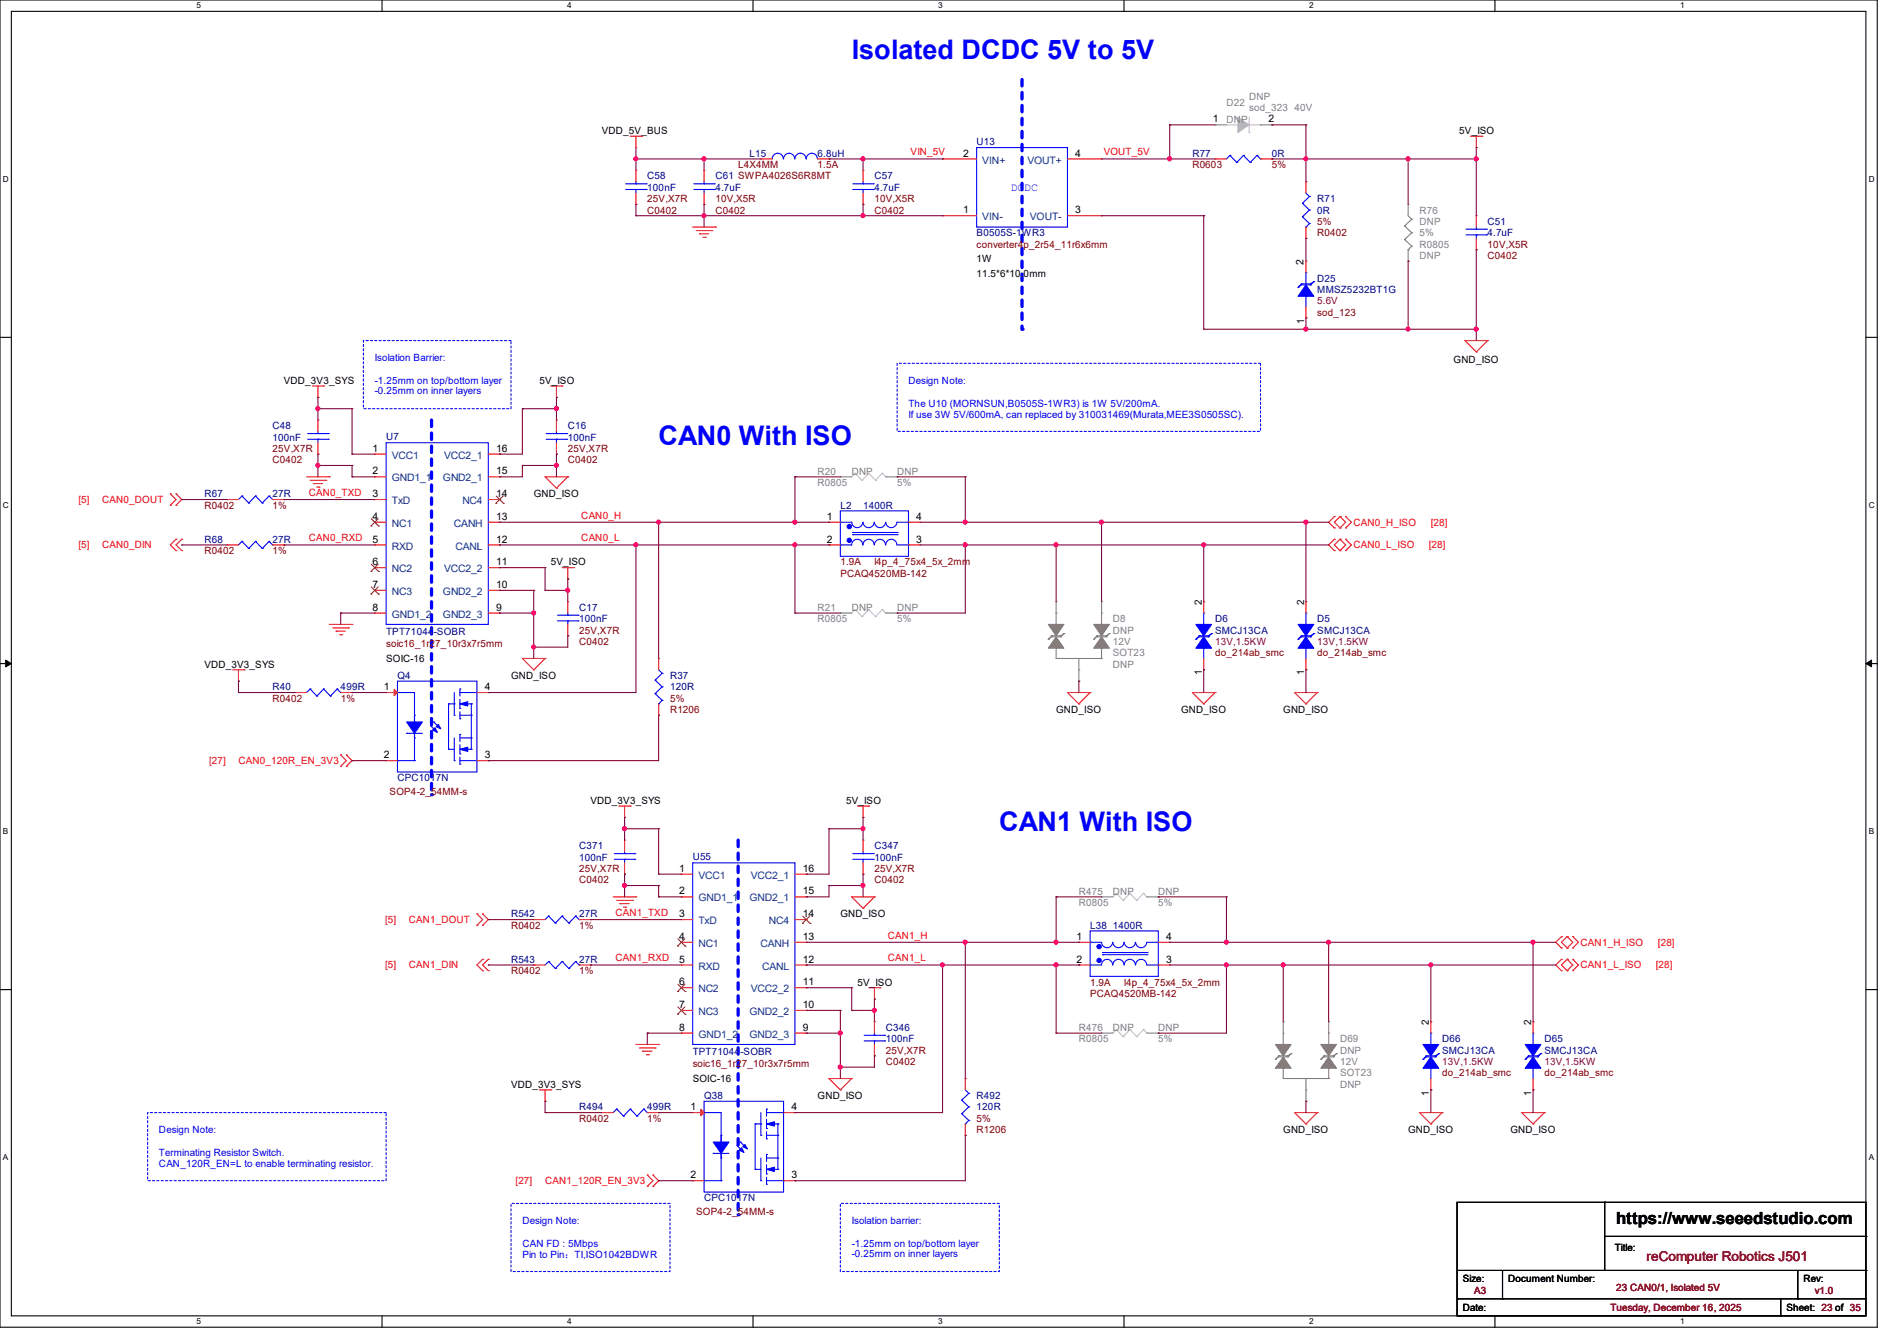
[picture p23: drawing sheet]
<svg xmlns="http://www.w3.org/2000/svg" width="297mm" height="210mm" viewBox="0 0 297 210" stroke-linecap="round" stroke-linejoin="round" font-family="sans-serif">
<defs><g id="words">
<g font-size="4.2" fill="#00f">
<text x="133.3" y="9.3">Isolated DCDC 5V to 5V</text>
<text x="103.1" y="69.7">CAN0 With ISO</text>
<text x="156.5" y="130.2">CAN1 With ISO</text>
</g>
<text font-size="2.6" x="253" y="191.8">https://www.seeedstudio.com</text>
<text font-size="2.1" fill="#800000" x="257.8" y="197.5">reComputer Robotics J501</text>
<text font-size="1.8" fill="#00f" x="158.2" y="29.8">DCDC</text>
<g font-size="1.6" fill="#808080">
<text x="192" y="16.6">D22</text>
<text x="195.6" y="15.7">DNP</text>
<text x="195.6" y="17.4">sod_323 40V</text>
<text x="192" y="19.2">DNP</text>
<text x="222.2" y="33.4">R76</text>
<text x="222.2" y="35.2">DNP</text>
<text x="222.2" y="37">5%</text>
<text x="222.2" y="38.8">R0805</text>
<text x="222.2" y="40.6">DNP</text>
<text x="128" y="74.3">R20</text>
<text x="128" y="76.1">R0805</text>
<text x="133.3" y="74.3">DNP</text>
<text x="140.5" y="74.3">DNP</text>
<text x="140.5" y="76.1">5%</text>
<text x="128" y="95.7">R21</text>
<text x="133.3" y="95.7">DNP</text>
<text x="140.5" y="95.7">DNP</text>
<text x="128" y="97.4">R0805</text>
<text x="140.5" y="97.4">5%</text>
<text x="174.2" y="97.4">D8</text>
<text x="174.2" y="99.2">DNP</text>
<text x="174.2" y="101">12V</text>
<text x="174.2" y="102.8">SOT23</text>
<text x="174.2" y="104.6">DNP</text>
<text x="168.9" y="140.1">R475</text>
<text x="168.9" y="141.9">R0805</text>
<text x="174.2" y="140.1">DNP</text>
<text x="181.4" y="140.1">DNP</text>
<text x="181.4" y="141.9">5%</text>
<text x="168.9" y="161.5">R476</text>
<text x="174.2" y="161.5">DNP</text>
<text x="181.4" y="161.5">DNP</text>
<text x="168.9" y="163.2">R0805</text>
<text x="181.4" y="163.2">5%</text>
<text x="209.8" y="163.2">D69</text>
<text x="209.8" y="165">DNP</text>
<text x="209.8" y="166.8">12V</text>
<text x="209.8" y="168.6">SOT23</text>
<text x="209.8" y="170.3">DNP</text>
</g>
<g font-size="1.6">
<text x="94.2" y="21">VDD_5V_BUS</text>
<text x="189.9" y="19.2">1</text>
<text x="198.6" y="19.2">2</text>
<text x="228.5" y="21">5V_ISO</text>
<text x="150.8" y="24.5">2</text>
<text x="168.4" y="24.5">4</text>
<text x="150.8" y="33.4">1</text>
<text x="168.4" y="33.4">3</text>
<text x="152.9" y="41.1">1W</text>
<text x="204.1" y="41.4" transform="rotate(-90 204.1 41.4)">2</text>
<text x="152.9" y="43.4">11.5*6*10.0mm</text>
<text x="204.2" y="50.7" transform="rotate(-90 204.2 50.7)">1</text>
<text x="227.6" y="56.9">GND_ISO</text>
<text x="44.4" y="60.1">VDD_3V3_SYS</text>
<text x="84.5" y="60.1">5V_ISO</text>
<text x="58.3" y="70.7">1</text>
<text x="77.7" y="70.7">16</text>
<text x="58.3" y="74.3">2</text>
<text x="58.3" y="77.9">3</text>
<text x="77.7" y="77.9">14</text>
<text x="77.7" y="74.3">15</text>
<text x="83.6" y="77.9">GND_ISO</text>
<text x="58.3" y="81.4">4</text>
<text x="77.7" y="81.4">13</text>
<text x="129.5" y="81.4">1</text>
<text x="143.5" y="81.4">4</text>
<text x="58.3" y="85">5</text>
<text x="58.3" y="88.5">6</text>
<text x="77.7" y="88.5">11</text>
<text x="77.7" y="85">12</text>
<text x="86.2" y="88.6">5V_ISO</text>
<text x="129.5" y="85">2</text>
<text x="143.5" y="85">3</text>
<text x="58.3" y="92.1">7</text>
<text x="58.3" y="95.6">8</text>
<text x="77.7" y="95.6">9</text>
<text x="77.7" y="92.1">10</text>
<text x="188.2" y="94.8" transform="rotate(-90 188.2 94.8)">2</text>
<text x="204.2" y="94.8" transform="rotate(-90 204.2 94.8)">2</text>
<text x="32" y="104.6">VDD_3V3_SYS</text>
<text x="60.5" y="103.7">SOIC-16</text>
<text x="80" y="106.3">GND_ISO</text>
<text x="188.2" y="105.8" transform="rotate(-90 188.2 105.8)">1</text>
<text x="204.2" y="105.8" transform="rotate(-90 204.2 105.8)">1</text>
<text x="60.1" y="108.1">1</text>
<text x="75.9" y="108.1">4</text>
<text x="165.4" y="111.7">GND_ISO</text>
<text x="184.9" y="111.7">GND_ISO</text>
<text x="200.9" y="111.7">GND_ISO</text>
<text x="60.1" y="118.7">2</text>
<text x="75.9" y="118.7">3</text>
<text x="92.5" y="125.9">VDD_3V3_SYS</text>
<text x="132.5" y="125.9">5V_ISO</text>
<text x="106.3" y="136.5">1</text>
<text x="125.7" y="136.5">16</text>
<text x="106.3" y="140.1">2</text>
<text x="106.3" y="143.6">3</text>
<text x="125.7" y="143.6">14</text>
<text x="125.7" y="140.1">15</text>
<text x="131.6" y="143.7">GND_ISO</text>
<text x="106.3" y="147.2">4</text>
<text x="125.7" y="147.2">13</text>
<text x="168.6" y="147.2">1</text>
<text x="182.6" y="147.2">4</text>
<text x="106.3" y="150.8">5</text>
<text x="106.3" y="154.3">6</text>
<text x="125.7" y="154.3">11</text>
<text x="125.7" y="150.8">12</text>
<text x="134.2" y="154.3">5V_ISO</text>
<text x="168.6" y="150.8">2</text>
<text x="182.6" y="150.8">3</text>
<text x="106.3" y="157.9">7</text>
<text x="106.3" y="161.4">8</text>
<text x="125.7" y="161.4">9</text>
<text x="125.7" y="157.9">10</text>
<text x="223.7" y="160.6" transform="rotate(-90 223.7 160.6)">2</text>
<text x="239.7" y="160.6" transform="rotate(-90 239.7 160.6)">2</text>
<text x="80" y="170.3">VDD_3V3_SYS</text>
<text x="108.1" y="173.9">1</text>
<text x="108.5" y="169.5">SOIC-16</text>
<text x="123.9" y="173.9">4</text>
<text x="128" y="172.1">GND_ISO</text>
<text x="223.7" y="171.6" transform="rotate(-90 223.7 171.6)">1</text>
<text x="239.7" y="171.6" transform="rotate(-90 239.7 171.6)">1</text>
<text x="200.9" y="177.5">GND_ISO</text>
<text x="220.5" y="177.5">GND_ISO</text>
<text x="236.5" y="177.5">GND_ISO</text>
<text x="108.1" y="184.5">2</text>
<text x="123.9" y="184.5">3</text>
<text x="252.8" y="196">Title:</text>
<text x="229" y="200.7">Size:</text>
<text x="236.1" y="200.7">Document Number:</text>
<text x="282.4" y="200.7">Rev:</text>
<text x="229" y="205.4">Date:</text>
<text x="279.7" y="205.4">Sheet: 23 of 35</text>
</g>
<g font-size="1.6" fill="#000080">
<text x="152.9" y="22.8">U13</text>
<text x="101.3" y="28.1">C58</text>
<text x="101.3" y="29.9">100nF</text>
<text x="112" y="28.1">C61 SWPA4026S6R8MT</text>
<text x="112" y="29.9">4.7uF</text>
<text x="117.3" y="24.6">L15</text>
<text x="128" y="24.6">6.8uH</text>
<text x="136.9" y="28.1">C57</text>
<text x="136.9" y="29.9">4.7uF</text>
<text x="186.7" y="24.6">R77</text>
<text x="199.1" y="24.6">0R</text>
<text x="206.2" y="31.7">R71</text>
<text x="206.2" y="33.4">0R</text>
<text x="232.9" y="35.2">C51</text>
<text x="152.9" y="37">B0505S-1WR3</text>
<text x="232.9" y="37">4.7uF</text>
<text x="206.2" y="44.1">D25</text>
<text x="206.2" y="45.9">MMSZ5232BT1G</text>
<text x="42.7" y="67.2">C48</text>
<text x="42.7" y="69">100nF</text>
<text x="60.5" y="68.8">U7</text>
<text x="88.9" y="67.2">C16</text>
<text x="88.9" y="69">100nF</text>
<text x="32" y="77.9">R67</text>
<text x="42.7" y="77.9">27R</text>
<text x="131.6" y="79.7">L2</text>
<text x="135.1" y="79.7">1400R</text>
<text x="32" y="85">R68</text>
<text x="42.7" y="85">27R</text>
<text x="90.7" y="95.7">C17</text>
<text x="60.5" y="99.4">TPT71044-SOBR</text>
<text x="90.7" y="97.4">100nF</text>
<text x="190.2" y="97.4">D6</text>
<text x="190.2" y="99.2">SMCJ13CA</text>
<text x="206.2" y="97.4">D5</text>
<text x="206.2" y="99.2">SMCJ13CA</text>
<text x="62.2" y="106.3">Q4</text>
<text x="104.9" y="106.3">R37</text>
<text x="42.7" y="108.1">R40</text>
<text x="53.3" y="108.1">499R</text>
<text x="104.9" y="108.1">120R</text>
<text x="62.2" y="122.3">CPC1017N</text>
<text x="90.7" y="133">C371</text>
<text x="90.7" y="134.8">100nF</text>
<text x="108.5" y="134.6">U55</text>
<text x="136.9" y="133">C347</text>
<text x="136.9" y="134.8">100nF</text>
<text x="80" y="143.7">R542</text>
<text x="90.7" y="143.7">27R</text>
<text x="170.7" y="145.5">L38 1400R</text>
<text x="80" y="150.8">R543</text>
<text x="90.7" y="150.8">27R</text>
<text x="138.7" y="161.5">C346</text>
<text x="108.5" y="165.2">TPT71044-SOBR</text>
<text x="138.7" y="163.2">100nF</text>
<text x="225.8" y="163.2">D66</text>
<text x="225.8" y="165">SMCJ13CA</text>
<text x="241.8" y="163.2">D65</text>
<text x="241.8" y="165">SMCJ13CA</text>
<text x="90.7" y="173.9">R494</text>
<text x="101.3" y="173.9">499R</text>
<text x="110.2" y="172.1">Q38</text>
<text x="152.9" y="172.1">R492</text>
<text x="152.9" y="173.9">120R</text>
<text x="110.2" y="188.1">CPC1017N</text>
</g>
<g font-size="1.6" fill="#800000">
<text x="115.6" y="26.3">L4X4MM</text>
<text x="128" y="26.3">1.5A</text>
<text x="186.7" y="26.3">R0603</text>
<text x="199.1" y="26.3">5%</text>
<text x="101.3" y="33.4">C0402</text>
<text x="101.3" y="31.7">25V,X7R</text>
<text x="112" y="33.4">C0402</text>
<text x="112" y="31.7">10V,X5R</text>
<text x="136.9" y="33.4">C0402</text>
<text x="136.9" y="31.7">10V,X5R</text>
<text x="206.2" y="35.2">5%</text>
<text x="152.9" y="38.8">converter4p_2r54_11r6x6mm</text>
<text x="206.2" y="37">R0402</text>
<text x="232.9" y="40.6">C0402</text>
<text x="232.9" y="38.8">10V,X5R</text>
<text x="206.2" y="49.4">sod_123</text>
<text x="42.7" y="70.8">25V,X7R</text>
<text x="88.9" y="70.8">25V,X7R</text>
<text x="42.7" y="72.6">C0402</text>
<text x="88.9" y="72.6">C0402</text>
<text x="32" y="79.7">R0402</text>
<text x="42.7" y="79.7">1%</text>
<text x="32" y="86.8">R0402</text>
<text x="42.7" y="86.8">1%</text>
<text x="131.6" y="88.6">1.9A</text>
<text x="136.9" y="88.6">l4p_4_75x4_5x_2mm</text>
<text x="131.6" y="90.3">PCAQ4520MB-142</text>
<text x="60.5" y="101.3">soic16_1r27_10r3x7r5mm</text>
<text x="90.7" y="101">C0402</text>
<text x="90.7" y="99.2">25V,X7R</text>
<text x="190.2" y="102.8">do_214ab_smc</text>
<text x="206.2" y="102.8">do_214ab_smc</text>
<text x="42.7" y="109.9">R0402</text>
<text x="53.3" y="109.9">1%</text>
<text x="104.9" y="109.9">5%</text>
<text x="104.9" y="111.7">R1206</text>
<text x="61" y="124.5">SOP4-2_54MM-s</text>
<text x="90.7" y="136.6">25V,X7R</text>
<text x="136.9" y="136.6">25V,X7R</text>
<text x="90.7" y="138.3">C0402</text>
<text x="136.9" y="138.3">C0402</text>
<text x="80" y="145.5">R0402</text>
<text x="90.7" y="145.5">1%</text>
<text x="80" y="152.6">R0402</text>
<text x="90.7" y="152.6">1%</text>
<text x="170.7" y="154.3">1.9A</text>
<text x="176" y="154.3">l4p_4_75x4_5x_2mm</text>
<text x="170.7" y="156.1">PCAQ4520MB-142</text>
<text x="108.5" y="167.1">soic16_1r27_10r3x7r5mm</text>
<text x="138.7" y="166.8">C0402</text>
<text x="138.7" y="165">25V,X7R</text>
<text x="225.8" y="168.6">do_214ab_smc</text>
<text x="241.8" y="168.6">do_214ab_smc</text>
<text x="90.7" y="175.7">R0402</text>
<text x="101.3" y="175.7">1%</text>
<text x="152.9" y="175.7">5%</text>
<text x="152.9" y="177.5">R1206</text>
<text x="109" y="190.2">SOP4-2_54MM-s</text>
<text x="230.8" y="202.7">A3</text>
<text x="253" y="202.2">23 CAN0/1, Isolated 5V</text>
<text x="284.1" y="202.7">v1.0</text>
<text x="252.1" y="205.4">Tuesday, December 16, 2025</text>
</g>
<g font-size="1.6" fill="#f00">
<text x="142.6" y="24.3">VIN_5V</text>
<text x="172.8" y="24.3">VOUT_5V</text>
<text x="48.3" y="77.7">CAN0_TXD</text>
<text x="12.3" y="78.8">[5]</text>
<text x="16" y="78.8">CAN0_DOUT</text>
<text x="91" y="81.2">CAN0_H</text>
<text x="211.9" y="82.3">CAN0_H_ISO</text>
<text x="224" y="82.3">[28]</text>
<text x="12.3" y="85.9">[5]</text>
<text x="16" y="85.9">CAN0_DIN</text>
<text x="48.3" y="84.8">CAN0_RXD</text>
<text x="91" y="84.8">CAN0_L</text>
<text x="211.9" y="85.9">CAN0_L_ISO</text>
<text x="223.7" y="85.9">[28]</text>
<text x="32.7" y="119.7">[27]</text>
<text x="37.3" y="119.7">CAN0_120R_EN_3V3</text>
<text x="96.3" y="143.5">CAN1_TXD</text>
<text x="60.3" y="144.6">[5]</text>
<text x="64" y="144.6">CAN1_DOUT</text>
<text x="139" y="147">CAN1_H</text>
<text x="247.5" y="148.1">CAN1_H_ISO</text>
<text x="259.6" y="148.1">[28]</text>
<text x="60.3" y="151.7">[5]</text>
<text x="64" y="151.7">CAN1_DIN</text>
<text x="96.3" y="150.6">CAN1_RXD</text>
<text x="139" y="150.6">CAN1_L</text>
<text x="247.5" y="151.7">CAN1_L_ISO</text>
<text x="259.2" y="151.7">[28]</text>
<text x="80.7" y="185.5">[27]</text>
<text x="85.3" y="185.5">CAN1_120R_EN_3V3</text>
</g>
<g font-size="1.6" fill="#004080">
<text x="153.8" y="25.6">VIN+</text>
<text x="160.9" y="25.6">VOUT+</text>
<text x="153.8" y="34.5">VIN-</text>
<text x="161.2" y="34.5">VOUT-</text>
<text x="61.3" y="71.8">VCC1</text>
<text x="69.6" y="71.8">VCC2_1</text>
<text x="61.3" y="75.4">GND1_1</text>
<text x="69.3" y="75.4">GND2_1</text>
<text x="61.3" y="79">TxD</text>
<text x="61.3" y="82.5">NC1</text>
<text x="71.1" y="82.5">CANH</text>
<text x="72.4" y="79">NC4</text>
<text x="61.3" y="86.1">RXD</text>
<text x="61.3" y="89.6">NC2</text>
<text x="69.6" y="89.6">VCC2_2</text>
<text x="71.3" y="86.1">CANL</text>
<text x="61.3" y="93.2">NC3</text>
<text x="69.3" y="93.2">GND2_2</text>
<text x="61.3" y="96.7">GND1_2</text>
<text x="69.3" y="96.7">GND2_3</text>
<text x="109.3" y="137.6">VCC1</text>
<text x="117.6" y="137.6">VCC2_1</text>
<text x="109.3" y="141.2">GND1_1</text>
<text x="117.3" y="141.2">GND2_1</text>
<text x="109.3" y="144.7">TxD</text>
<text x="109.3" y="148.3">NC1</text>
<text x="119.1" y="148.3">CANH</text>
<text x="120.4" y="144.7">NC4</text>
<text x="109.3" y="151.9">RXD</text>
<text x="109.3" y="155.4">NC2</text>
<text x="117.6" y="155.4">VCC2_2</text>
<text x="119.3" y="151.9">CANL</text>
<text x="109.3" y="159">NC3</text>
<text x="117.3" y="159">GND2_2</text>
<text x="109.3" y="162.5">GND1_2</text>
<text x="117.3" y="162.5">GND2_3</text>
</g>
<g font-size="1.6" fill="#800040">
<text x="206.2" y="47.7">5.6V</text>
<text x="190.2" y="101">13V,1.5KW</text>
<text x="206.2" y="101">13V,1.5KW</text>
<text x="225.8" y="166.8">13V,1.5KW</text>
<text x="241.8" y="166.8">13V,1.5KW</text>
</g>
<g font-size="1.6" fill="#00f">
<text x="58.7" y="56.6">Isolation Barrier:</text>
<text x="58.7" y="60.1">-1.25mm on top/bottom layer</text>
<text x="58.7" y="61.7">-0.25mm on inner layers</text>
<text x="142.2" y="60.1">Design Note:</text>
<text x="142.2" y="63.7">The U10 (MORNSUN,B0505S-1WR3) is 1W 5V/200mA.</text>
<text x="142.2" y="65.4">If use 3W 5V/600mA, can replaced by 310031469(Murata,MEE3S0505SC).</text>
<text x="24.9" y="177.5">Design Note:</text>
<text x="24.9" y="181">Terminating Resistor Switch.</text>
<text x="24.9" y="182.8">CAN_120R_EN=L to enable terminating resistor.</text>
<text x="81.8" y="191.7">Design Note:</text>
<text x="133.3" y="191.7">Isolation barrier:</text>
<text x="81.8" y="195.2">CAN FD : 5Mbps</text>
<text x="81.8" y="197">Pin to Pin：TI,ISO1042BDWR</text>
<text x="133.3" y="195.2">-1.25mm on top/bottom layer</text>
<text x="133.3" y="196.8">-0.25mm on inner layers</text>
</g>
<g font-size="1.3">
<text x="30.8" y="1.3">5</text>
<text x="88.8" y="1.3">4</text>
<text x="146.9" y="1.3">3</text>
<text x="205" y="1.3">2</text>
<text x="263.1" y="1.3">1</text>
<text x=".5" y="28.4">D</text>
<text x="292.6" y="28.4">D</text>
<text x=".5" y="79.5">C</text>
<text x="292.6" y="79.5">C</text>
<text x=".5" y="130.6">B</text>
<text x="292.6" y="130.6">B</text>
<text x=".5" y="181.7">A</text>
<text x="292.6" y="181.7">A</text>
<text x="30.8" y="207.4">5</text>
<text x="88.8" y="207.4">4</text>
<text x="146.9" y="207.4">3</text>
<text x="205" y="207.4">2</text>
<text x="263.1" y="207.4">1</text>
</g>
</g></defs>
<path d="M0 0h293.9v207.9h-293.9zM1.8 1.8h290.3v204.3h-290.3z" fill="none" stroke="#000" stroke-width=".17"/>
<g fill="#fff">
<path d="M30.8 .2h.7v1.4h-.7z"/>
<path d="M30.8 206.2h.7v1.4h-.7z"/>
</g>
<path d="M59.8 0v1.8M59.8 206.1v1.8" fill="none" stroke="#000" stroke-width=".17"/>
<g fill="#fff">
<path d="M88.8 .2h.7v1.4h-.7z"/>
<path d="M88.8 206.2h.7v1.4h-.7z"/>
</g>
<path d="M117.9 0v1.8M117.9 206.1v1.8" fill="none" stroke="#000" stroke-width=".17"/>
<g fill="#fff">
<path d="M146.9 .2h.7v1.4h-.7z"/>
<path d="M146.9 206.2h.7v1.4h-.7z"/>
</g>
<path d="M176 0v1.8M176 206.1v1.8" fill="none" stroke="#000" stroke-width=".17"/>
<g fill="#fff">
<path d="M205 .2h.7v1.4h-.7z"/>
<path d="M205 206.2h.7v1.4h-.7z"/>
</g>
<path d="M234.1 0v1.8M234.1 206.1v1.8" fill="none" stroke="#000" stroke-width=".17"/>
<g fill="#fff">
<path d="M263.1 .2h.6v1.4h-.6z"/>
<path d="M263.1 206.2h.6v1.4h-.6z"/>
<path d="M.5 27.3h.9v1.4h-.9z"/>
<path d="M292.6 27.3h.9v1.4h-.9z"/>
<path d="M.5 78.4h.9v1.4h-.9z"/>
<path d="M292.6 78.4h.9v1.4h-.9z"/>
</g>
<path d="M0 52.8h1.8M292.1 52.8h1.8" fill="none" stroke="#000" stroke-width=".17"/>
<g fill="#fff">
<path d="M.5 129.5h.8v1.4h-.8z"/>
<path d="M292.6 129.5h.8v1.4h-.8z"/>
</g>
<path d="M0 103.9h1.8M292.1 103.9h1.8" fill="none" stroke="#000" stroke-width=".17"/>
<path d="M.9 103.4l.9 .5-.9 .5zM292.1 103.9l.9-.5v1z" fill="#000" stroke="#000" stroke-width=".16"/>
<g fill="#fff">
<path d="M.5 180.5h.8v1.4h-.8z"/>
<path d="M292.6 180.5h.8v1.4h-.8z"/>
</g>
<path d="M0 155h1.8M292.1 155h1.8" fill="none" stroke="#000" stroke-width=".17"/>
<path d="M131.6 188.5h24.9v10.6h-24.9z" fill="none" stroke="#00f" stroke-width=".17" stroke-dasharray=".3 .3"/>
<path d="M160 12.4v39.2" fill="none" stroke="#00f" stroke-width=".51" stroke-dasharray="1 1"/>
<circle cx="160" cy="51.6" r=".25" fill="#00f" stroke-dasharray="1 1"/>
<path d="M56.9 53.3h23.1v10.7h-23.1zM140.5 56.9h56.9v10.7h-56.9zM23.1 174.2h37.4v10.7h-37.4zM80 188.5h24.9v10.6h-24.9z" fill="none" stroke="#00f" stroke-width=".17" stroke-dasharray=".3 .3"/>
<path d="M67.6 65.8v58.7" fill="none" stroke="#00f" stroke-width=".51" stroke-dasharray="1 1"/>
<circle cx="67.6" cy="124.5" r=".25" fill="#00f" stroke-dasharray="1 1"/>
<path d="M115.6 131.6v58.6" fill="none" stroke="#00f" stroke-width=".51" stroke-dasharray="1 1"/>
<circle cx="115.6" cy="190.2" r=".25" fill="#00f" stroke-dasharray="1 1"/>
<g fill="none" stroke="#f00" stroke-width=".17">
<path d="M98.7 21.3h1.8M99.6 23.1h.1M99.6 26.7h.1M99.6 32h.1M99.6 21.3v1.8M99.6 26.7v1.7M99.6 30.2v1.8M100.5 21.3h.1M108.5 35.6h3.5M109 36.1h2.5M109.5 36.6h.1M109.5 36.6h1.5"/>
<path d="M110.1 37.2h.3M110.2 26.7h.1M110.2 32h.1M110.2 26.7v1.7M110.2 30.2v1.8M110.4 37.2h.1M111.5 36.1h.1M112 35.6h.1M119.1 24.9h.1M119.1 24.9h1.8M128 24.9h1.8M129.8 24.9h.1"/>
<path d="M135.1 26.7h.1M135.1 32h.1M135.1 26.7v1.7M135.1 30.2v1.8M147.6 33.8h.1M147.6 24.9h.1M147.6 24.9h5.3M147.6 33.8h5.3M167.1 24.9h5.4M167.1 33.8h5.4M172.5 24.9h.1M172.5 33.8h.1"/>
<path d="M190.2 24.9h.1M190.2 24.9h1.8M197.4 24.9h1.7M199.1 24.9h.1M204.5 28.4h.1M204.5 37.3h.1M204.5 28.4v1.8M204.5 35.6v1.7M230.3 21.3h1.7M231.1 23.1h.1M231.1 33.8h.1M231.1 39.1h.1"/>
<path d="M231.1 21.3v1.8M231.1 33.8v1.8M231.1 37.3v1.8M232 21.3h.1M204.5 40.9h.1M204.5 49.8h.1M204.5 40.9v1.8M204.5 48v1.8M229.4 53.3h.1M229.4 53.3h3.5M229.4 53.3l1.7 1.8M231.1 55.1h.1"/>
<path d="M232.9 53.3h.1M232.9 53.3l-1.8 1.8M26.7 77.3h.1M26.7 79.1h.1M26.7 77.3l.9 .9-.9 .9M27.6 79.1h.1M27.6 77.3h.1M27.6 77.3l.8 .9-.8 .9M35.6 78.2h.1M35.6 78.2h1.7M42.7 78.2h1.7M44.4 78.2h.1"/>
<path d="M48 74.7h3.6M48.6 75.2h2.4M48.9 60.5h1.8M49.1 75.7h.1M49.1 75.7h1.4M49.6 76.3h.4M49.8 62.2h.1M49.8 65.8h.1M49.8 71.1h.1M49.8 60.5v1.7M49.8 65.8v1.8M49.8 69.3v1.8"/>
<path d="M50 76.3h.1M50.7 60.5h.1M51 75.2h.1M51.6 74.7h.1M58.7 71.1h.1M58.7 74.7h.1M58.7 78.2h.1M58.7 74.7h1.8M58.7 71.1h1.8M58.7 78.2h1.8M76.5 74.7h1.7M76.5 71.1h1.7"/>
<path d="M76.5 78.2h1.7M78.2 78.2h.1M78.2 74.7h.1M78.2 71.1h.1M85.3 74.7h.1M85.3 74.7h3.6M85.3 74.7l1.8 1.8M86.2 60.5h1.8M87.1 62.2h.1M87.1 76.5h.1M87.1 65.8h.1M87.1 71.1h.1"/>
<path d="M87.1 60.5v1.7M87.1 65.8v1.8M87.1 69.3v1.8M88 60.5h.1M88.9 74.7h.1M88.9 74.7l-1.8 1.8M27.6 84.5h.1M27.6 86.2h.1M27.6 84.5l-.9 .8 .9 .9M28.4 84.5h.1M28.4 86.2h.1M28.4 84.5l-.8 .8 .8 .9"/>
<path d="M35.6 85.3h.1M35.6 85.3h1.7M42.7 85.3h1.7M44.4 85.3h.1M51.6 97.8h3.5M52.1 98.3h2.5M52.6 98.8h.1M52.6 98.8h1.5M53.2 99.4h.3M53.5 99.4h.1M54.6 98.3h.1M55.1 97.8h.1"/>
<path d="M58.7 81.8h.1M58.7 85.3h.1M58.7 88.9h.1M58.7 92.5h.1M58.7 96h.1M58.7 88.9h1.8M58.7 81.8h1.8M58.7 85.3h1.8M58.7 92.5h1.8M58.7 96h1.8M76.5 88.9h1.7M76.5 81.8h1.7"/>
<path d="M76.5 85.3h1.7M76.5 92.5h1.7M76.5 96h1.7M78.2 96h.1M78.2 92.5h.1M78.2 88.9h.1M78.2 85.3h.1M78.2 81.8h.1M88 88.9h1.8M88.9 90.7h.1M88.9 94.2h.1M88.9 99.6h.1"/>
<path d="M88.9 88.9v1.8M88.9 94.2v1.8M88.9 97.8v1.8M89.8 88.9h.1M129.8 81.8h.1M129.8 85.3h.1M129.8 81.8h1.8M129.8 85.3h1.8M142.2 81.8h1.8M142.2 85.3h1.8M144 81.8h.1M144 85.3h.1"/>
<path d="M188.5 94.2h.1M188.5 94.2v1.8M204.5 94.2h.1M204.5 94.2v1.8M208.9 80.9h.1M208.9 82.7h.1M208.9 84.5h.1M208.9 86.2h.1M208.9 80.9l-.9 .9 .9 .9M208.9 84.5l-.9 .8 .9 .9M209.8 82.7h.1M209.8 80.9h.1"/>
<path d="M209.8 86.2h.1M209.8 84.5h.1M209.8 80.9l-.9 .9 .9 .9M209.8 80.9l.9 .9-.9 .9M209.8 84.5l-.9 .8 .9 .9M209.8 84.5l.9 .8-.9 .9M210.7 80.9h.1M210.7 82.7h.1M210.7 84.5h.1M210.7 86.2h.1M210.7 84.5l.9 .8-.9 .9M210.7 80.9l.9 .9-.9 .9"/>
<path d="M36.4 104.9h1.8M37.3 106.7h.1M37.3 104.9v1.8M38.2 104.9h.1M46.2 108.5h.1M46.2 108.5h1.8M53.3 118.2h.1M53.3 108.5h1.8M53.3 118.2l.9 .9-.9 .9M54.2 118.2h.1M54.2 118.2l.9 .9-.9 .9M55.1 108.5h.1"/>
<path d="M60.5 119.1h.1M60.5 108.5h.1M60.5 108.5h1.7M60.5 119.1h1.7M74.7 108.5h1.8M74.7 119.1h1.8M76.5 108.5h.1M76.5 119.1h.1M81.8 103.1h.1M81.8 103.1h3.5M81.8 103.1l1.8 1.8M83.6 104.9h.1"/>
<path d="M85.3 103.1h.1M85.3 103.1l-1.7 1.8M103.1 103.1h.1M103.1 112h.1M103.1 103.1v1.8M103.1 110.2v1.8M167.1 108.5h.1M167.1 108.5h3.6M167.1 108.5l1.8 1.7M168.9 110.2h.1M170.7 108.5h.1M170.7 108.5l-1.8 1.7"/>
<path d="M186.7 108.5h.1M186.7 108.5h3.5M186.7 108.5l1.8 1.7M188.5 110.2h.1M188.5 104.9h.1M188.5 103.1v1.8M190.2 108.5h.1M190.2 108.5l-1.7 1.7M202.7 108.5h.1M202.7 108.5h3.5M202.7 108.5l1.8 1.7M204.5 110.2h.1"/>
<path d="M204.5 104.9h.1M204.5 103.1v1.8M206.2 108.5h.1M206.2 108.5l-1.7 1.7M53.3 120h.1M54.2 120h.1M96.9 126.2h1.8M97.8 128h.1M97.8 131.6h.1M97.8 136.9h.1M97.8 126.2v1.8M97.8 131.6v1.7"/>
<path d="M97.8 135.1v1.8M98.7 126.2h.1M106.7 136.9h.1M106.7 136.9h1.8M124.5 136.9h1.7M126.2 136.9h.1M134.2 126.2h1.8M135.1 128h.1M135.1 131.6h.1M135.1 136.9h.1M135.1 126.2v1.8M135.1 131.6v1.7"/>
<path d="M135.1 135.1v1.8M136 126.2h.1M74.7 143.1h.1M74.7 144.9h.1M74.7 143.1l.9 .9-.9 .9M75.6 144.9h.1M75.6 143.1h.1M75.6 150.2h.1M75.6 152h.1M75.6 143.1l.9 .9-.9 .9M75.6 150.2l-.9 .9 .9 .9M76.5 150.2h.1"/>
<path d="M76.5 152h.1M76.5 150.2l-.9 .9 .9 .9M83.6 144h.1M83.6 151.1h.1M83.6 144h1.7M83.6 151.1h1.7M90.7 144h1.8M90.7 151.1h1.8M92.5 144h.1M92.5 151.1h.1M96 140.5h3.6M96.6 141h2.4"/>
<path d="M97.1 141.5h.1M97.1 141.5h1.4M97.6 142.1h.4M98 142.1h.1M99 141h.1M99.6 140.5h.1M106.7 140.5h.1M106.7 144h.1M106.7 147.6h.1M106.7 151.1h.1M106.7 154.7h.1M106.7 158.2h.1"/>
<path d="M106.7 154.7h1.8M106.7 140.5h1.8M106.7 144h1.8M106.7 147.6h1.8M106.7 151.1h1.8M106.7 158.2h1.8M124.5 154.7h1.7M124.5 140.5h1.7M124.5 144h1.7M124.5 147.6h1.7M124.5 151.1h1.7M124.5 158.2h1.7"/>
<path d="M126.2 158.2h.1M126.2 154.7h.1M126.2 151.1h.1M126.2 147.6h.1M126.2 144h.1M126.2 140.5h.1M133.3 140.5h.1M133.3 140.5h3.6M133.3 140.5l1.8 1.7M135.1 142.2h.1M136 154.7h1.8M136.9 156.5h.1"/>
<path d="M136.9 140.5h.1M136.9 154.7v1.8M136.9 140.5l-1.8 1.7M137.8 154.7h.1M168.9 147.6h.1M168.9 151.1h.1M168.9 147.6h1.8M168.9 151.1h1.8M181.4 147.6h1.7M181.4 151.1h1.7M183.1 147.6h.1M183.1 151.1h.1"/>
<path d="M244.5 146.7h.1M244.5 148.5h.1M244.5 150.2h.1M244.5 152h.1M244.5 146.7l-.9 .9 .9 .9M244.5 150.2l-.9 .9 .9 .9M245.4 148.5h.1M245.4 146.7h.1M245.4 152h.1M245.4 150.2h.1M245.4 146.7l-.9 .9 .9 .9M245.4 146.7l.9 .9-.9 .9"/>
<path d="M245.4 150.2l-.9 .9 .9 .9M245.4 150.2l.9 .9-.9 .9M246.3 146.7h.1M246.3 148.5h.1M246.3 150.2h.1M246.3 152h.1M246.3 146.7l.8 .9-.8 .9M246.3 150.2l.8 .9-.8 .9M84.5 170.7h1.7M85.3 172.5h.1M85.3 170.7v1.8M86.2 170.7h.1"/>
<path d="M94.2 174.2h.1M94.2 174.2h1.8M99.6 163.6h3.5M100.1 164.1h2.5M100.6 164.6h.1M100.6 164.6h1.5M101.2 165.2h.3M101.3 174.2h1.8M101.5 165.2h.1M102.6 164.1h.1M103.1 163.6h.1M103.1 174.2h.1"/>
<path d="M106.7 161.8h.1M106.7 161.8h1.8M108.5 174.2h.1M108.5 174.2h1.7M122.7 174.2h1.8M124.5 174.2h.1M124.5 161.8h1.7M126.2 161.8h.1M129.8 168.9h.1M129.8 168.9h3.5M129.8 168.9l1.8 1.8M131.6 170.7h.1"/>
<path d="M133.3 168.9h.1M133.3 168.9l-1.7 1.8M136.9 160h.1M136.9 165.4h.1M136.9 160v1.8M136.9 163.6v1.8M151.1 168.9h.1M151.1 177.8h.1M151.1 168.9v1.8M151.1 176v1.8M202.7 174.2h.1M202.7 174.2h3.5"/>
<path d="M202.7 174.2l1.8 1.8M204.5 176h.1M206.2 174.2h.1M206.2 174.2l-1.7 1.8M222.2 174.2h.1M222.2 174.2h3.6M222.2 174.2l1.8 1.8M224 176h.1M224 160h.1M224 170.7h.1M224 160v1.8M224 168.9v1.8"/>
<path d="M225.8 174.2h.1M225.8 174.2l-1.8 1.8M238.3 174.2h.1M238.3 174.2h3.5M238.3 174.2l1.7 1.8M240 176h.1M240 160h.1M240 170.7h.1M240 160v1.8M240 168.9v1.8M241.8 174.2h.1M241.8 174.2l-1.8 1.8"/>
<path d="M101.3 184h.1M101.3 185.8h.1M101.3 184l.9 .9-.9 .9M102.2 185.8h.1M102.2 184h.1M102.2 184l.9 .9-.9 .9M108.5 184.9h.1M108.5 184.9h1.7M122.7 184.9h1.8M124.5 184.9h.1"/>
</g>
<g fill="none" stroke="#000" stroke-width=".17">
<path d="M228.1 188.3h64v17.8h-64zM228.1 199h64M235.2 199v4.4M251.2 188.3h.1M251.2 188.3v10.7M251.2 193.6h40.9M281.5 199v4.4M292.1 199h.1M292.1 193.6h.1M228.1 203.4h.1M228.1 203.4h64M235.2 203.4h.1"/>
<path d="M278.8 206.1h.1M278.8 203.4v2.7M281.5 203.4h.1"/>
</g>
<g fill="none" stroke="#00f" stroke-width=".17">
<path d="M98 28.8h3.2M98 29.7h3.2M99.6 29.7h.1M99.6 28.8h.1M99.6 28.4v.4M99.6 29.7v.5M101.2 28.8h.1M101.2 29.7h.1M108.6 28.8h3.2M108.6 29.7h3.2M110.2 29.7h.1M110.2 28.8h.1"/>
<path d="M110.2 28.4v.4M110.2 29.7v.5M111.8 28.8h.1M111.8 29.7h.1M120.9 24.9a.87 .87 0 0 1 .9-.9 .87 .87 0 0 1 .8 .9M122.7 24.9a.87 .87 0 0 1 .8-.9 .87 .87 0 0 1 .9 .9M124.5 24.9a.87 .87 0 0 1 .8-.9 .87 .87 0 0 1 .9 .9M126.2 24.9a.87 .87 0 0 1 .9-.9 .87 .87 0 0 1 .9 .9M133.5 28.8h3.2M133.5 29.7h3.2M135.1 29.7h.1M135.1 28.8h.1"/>
<path d="M135.1 28.4v.4M135.1 29.7v.5M136.7 28.8h.1M136.7 29.7h.1M152.9 23.1h14.2v12.5h-14.2zM192.6 24.3h.1M192.6 24.3l-.6 .6M192.6 24.3l1 1.1M193.6 25.4h.1M194.7 24.3h.1M194.7 24.3l-1.1 1.1M194.7 24.3l1 1.1"/>
<path d="M195.7 25.4h.1M196.8 24.3h.1M196.8 24.3l-1.1 1.1M196.8 24.3l.6 .6M197.4 24.9h.1M203.9 31.8h.1M203.9 34h.1M203.9 31.8l1.1 1.1M203.9 34l1.1 1M204.5 35.6h.1M204.5 30.2l.5 .6M205 30.8h.1"/>
<path d="M205 32.9h.1M205 35h.1M205 30.8l-1.1 1M205 32.9l-1.1 1.1M205 35l-.5 .6M229.5 35.9h3.2M229.5 36.8h3.2M231.1 36.8h.1M231.1 35.9h.1M231.1 35.6v.3M231.1 36.8v.5M232.7 35.9h.1"/>
<path d="M232.7 36.8h.1M203.2 45h.1M203.8 44.4h.1M203.8 44.4h1.4M203.8 44.4l-.6 .6M204.5 42.7h.1M204.5 46.4h.1M204.5 42.7v1.7M204.5 46.4v1.6M205.2 44.4h.1M205.2 44.6h.1M205.2 44.6h-1.4l-.6 .4"/>
<path d="M205.7 44.1h.1M205.7 44.1l-.5 .3M205.7 44.1l-.5 .5M37.9 77.7h.1M37.9 77.7l-.6 .5M37.9 77.7l1 1.1M38.9 78.8h.1M40 77.7h.1M40 77.7l-1.1 1.1M40 77.7l1.1 1.1M41.1 78.8h.1M42.1 77.7h.1"/>
<path d="M42.1 77.7l-1 1.1M42.1 77.7l.6 .5M42.7 78.2h.1M48.2 67.9h3.2M48.2 68.8h3.2M49.8 68.8h.1M49.8 67.9h.1M49.8 67.6v.3M49.8 68.8v.5M51.4 67.9h.1M51.4 68.8h.1M60.5 69.3h16v28.5h-16z"/>
<path d="M85.5 67.9h3.2M85.5 68.8h3.2M87.1 68.8h.1M87.1 67.9h.1M87.1 67.6v.3M87.1 68.8v.5M88.7 67.9h.1M88.7 68.8h.1M37.9 84.8h.1M37.9 84.8l-.6 .5M37.9 84.8l1 1.1M38.9 85.9h.1"/>
<path d="M40 84.8h.1M40 84.8l-1.1 1.1M40 84.8l1.1 1.1M41.1 85.9h.1M42.1 84.8h.1M42.1 84.8l-1 1.1M42.1 84.8l.6 .5M42.7 85.3h.1M87.3 96.4h3.2M87.3 97.2h3.2M88.9 97.2h.1M88.9 96.4h.1"/>
<path d="M88.9 96v.4M88.9 97.2v.6M90.5 96.4h.1M90.5 97.2h.1M131.6 80h10.6v7.1h-10.6zM131.6 81.8h1.7a.87 .87 0 0 0 .9 .8 .87 .87 0 0 0 .9-.8M131.6 81.8h.1M131.6 85.3h.1M133.5 83.4h.1M133.5 83.7h.1M133.5 83.4h7.1M133.5 83.7h7.1"/>
<path d="M135.1 85.3a.87 .87 0 0 0-.9-.8 .87 .87 0 0 0-.9 .8h-1.7M135.1 81.8a.87 .87 0 0 0 .9 .8 .87 .87 0 0 0 .9-.8M135.1 85.3a.87 .87 0 0 1 .9-.8 .87 .87 0 0 1 .9 .8M136.9 85.3a.87 .87 0 0 1 .9-.8 .87 .87 0 0 1 .8 .8M136.9 81.8a.87 .87 0 0 0 .9 .8 .87 .87 0 0 0 .8-.8M138.7 85.3a.87 .87 0 0 1 .9-.8 .87 .87 0 0 1 .8 .8M138.7 81.8a.87 .87 0 0 0 .9 .8 .87 .87 0 0 0 .8-.8M140.5 81.8h1.7M140.5 85.3h1.7M142.2 81.8h.1M142.2 85.3h.1M187.7 99.6h.1"/>
<path d="M187.7 99.6h1.5M187.7 99.6l-.5 .5M188.5 96h.1M188.5 96v1.8M189.2 99.6h.1M189.2 99.7h.1M189.2 99.7h-1.5l-.5 .4M189.7 99.2h.1M189.7 99.2l-.5 .4M189.7 99.2l-.5 .5M203.8 99.6h.1M203.8 99.6h1.4"/>
<path d="M203.8 99.6l-.6 .5M204.5 96h.1M204.5 96v1.8M205.2 99.6h.1M205.2 99.7h.1M205.2 99.7h-1.4l-.6 .4M205.7 99.2h.1M205.7 99.2l-.5 .4M205.7 99.2l-.5 .5M48.6 107.9h.1M48.6 107.9l-.6 .6M48.6 107.9l1 1.1"/>
<path d="M49.6 109h.1M50.7 107.9h.1M50.7 107.9l-1.1 1.1M50.7 107.9l1 1.1M51.7 109h.1M52.8 107.9h.1M52.8 107.9l-1.1 1.1M52.8 107.9l.5 .6M53.3 108.5h.1M62.2 106.7h12.5v14.2h-12.5zM62.2 108.5h.1M62.2 119.1h.1"/>
<path d="M62.2 108.5h2.7v10.6M62.2 119.1h2.7M63.7 114.9h.1M63.7 114.9h2.4M64.9 112h.1M64.9 115.6h.1M64.9 119.1h.1M67.4 113.6h.1M67.4 113.6l1.1 1.1M67.9 113.1h.1M67.9 113.1l1.1 1M70.2 117.3h.1"/>
<path d="M70.2 110.2h.1M70.2 117.3h.9M70.2 110.2v7.1M70.2 110.2h.9M71.1 119.1h.1M71.1 112h.1M71.1 110.2h.1M71.1 108.5v3.5M71.1 115.6v3.5M72 118.1h.1M72 119.7h.1M72 115h.1"/>
<path d="M72 107.9h.1M72 111h.1M72 112.6h.1M72 108.5h2.7M72 119.1h2.7M72 117.3h1.8M72 107.9v1.1M72 109.5v1.5M72 111.5v1.1M72 115v1.1M72 116.6v1.5M72 118.6v1.1"/>
<path d="M72 110.2h1.8M72 112h1.8M72 115.6h1.8M73.8 117.3h.1M73.8 110.2h.1M73.8 112h.1M73.8 115.6h.1M73.8 110.2v7.1M74.7 119.1h.1M74.7 108.5h.1M102.6 106.5h.1M102.6 108.6h.1"/>
<path d="M102.6 106.5l1.1 1.1M102.6 108.6l1.1 1.1M103.1 110.2h.1M103.1 104.9l.6 .6M103.7 105.5h.1M103.7 107.6h.1M103.7 109.7h.1M103.7 105.5l-1.1 1M103.7 107.6l-1.1 1M103.7 109.7l-.6 .5M187.2 100.1h.1M188.5 101.5h.1"/>
<path d="M188.5 101.5v1.6M203.2 100.1h.1M204.5 101.5h.1M204.5 101.5v1.6M96.2 133.7h3.2M96.2 134.6h3.2M97.8 134.6h.1M97.8 133.7h.1M97.8 133.3v.4M97.8 134.6v.5M99.4 133.7h.1M99.4 134.6h.1"/>
<path d="M108.5 135.1h16v28.5h-16zM133.5 133.7h3.2M133.5 134.6h3.2M135.1 134.6h.1M135.1 133.7h.1M135.1 133.3v.4M135.1 134.6v.5M136.7 133.7h.1M136.7 134.6h.1M85.9 143.5h.1M85.9 150.6h.1M85.9 143.5l-.6 .5"/>
<path d="M85.9 143.5l1.1 1.1M85.9 150.6l-.6 .5M85.9 150.6l1.1 1.1M87 144.6h.1M87 151.7h.1M88 143.5h.1M88 150.6h.1M88 143.5l-1 1.1M88 143.5l1.1 1.1M88 150.6l-1 1.1M88 150.6l1.1 1.1M89.1 144.6h.1"/>
<path d="M89.1 151.7h.1M90.1 143.5h.1M90.1 150.6h.1M90.1 143.5l-1 1.1M90.1 143.5l.6 .5M90.1 150.6l-1 1.1M90.1 150.6l.6 .5M90.7 144h.1M90.7 151.1h.1M170.7 145.8h10.7v7.1h-10.7zM170.7 147.6h1.8a.87 .87 0 0 0 .8 .8 .87 .87 0 0 0 .9-.8M170.7 151.1h1.8a.87 .87 0 0 1 .8-.9 .87 .87 0 0 1 .9 .9"/>
<path d="M170.7 147.6h.1M170.7 151.1h.1M172.6 149.2h.1M172.6 149.5h.1M172.6 149.2h7.1M172.6 149.5h7.1M174.2 151.1a.87 .87 0 0 1 .9-.9 .87 .87 0 0 1 .9 .9M174.2 147.6a.87 .87 0 0 0 .9 .8 .87 .87 0 0 0 .9-.8M176 151.1a.87 .87 0 0 1 .9-.9 .87 .87 0 0 1 .9 .9M176 147.6a.87 .87 0 0 0 .9 .8 .87 .87 0 0 0 .9-.8M177.8 151.1a.87 .87 0 0 1 .9-.9 .87 .87 0 0 1 .8 .9M177.8 147.6a.87 .87 0 0 0 .9 .8 .87 .87 0 0 0 .8-.8"/>
<path d="M179.6 147.6h1.8M179.6 151.1h1.8M181.4 147.6h.1M181.4 151.1h.1M96.6 173.7h.1M96.6 173.7l-.6 .5M96.6 173.7l1 1.1M97.6 174.8h.1M98.7 173.7h.1M98.7 173.7l-1.1 1.1M98.7 173.7l1 1.1M99.7 174.8h.1"/>
<path d="M100.8 173.7h.1M100.8 173.7l-1.1 1.1M100.8 173.7l.5 .5M101.3 174.2h.1M110.2 172.5h12.5v14.2h-12.5zM110.2 174.2h.1M110.2 174.2h2.7v10.7M112.9 177.8h.1M115.4 179.4h.1M115.4 179.4l1.1 1.1M115.9 178.9h.1M115.9 178.9l1.1 1"/>
<path d="M118.2 176h.1M118.2 176v7.1M118.2 176h.9M119.1 177.8h.1M119.1 176h.1M119.1 174.2v3.6M120 173.7h.1M120 176.7h.1M120 178.4h.1M120 174.2h2.7M120 173.7v1.1M120 175.3v1.4"/>
<path d="M120 177.2v1.2M120 176h1.8M120 177.8h1.8M121.8 176h.1M121.8 177.8h.1M121.8 176v7.1M122.7 174.2h.1M135.3 162.1h3.2M135.3 163h3.2M136.9 163h.1M136.9 162.1h.1M136.9 161.8v.3"/>
<path d="M136.9 163v.6M138.5 162.1h.1M138.5 163h.1M150.6 172.3h.1M150.6 174.4h.1M150.6 172.3l1.1 1.1M150.6 174.4l1.1 1.1M151.1 176h.1M151.1 170.7l.6 .5M151.7 171.2h.1M151.7 173.4h.1M151.7 175.5h.1"/>
<path d="M151.7 171.2l-1.1 1.1M151.7 173.4l-1.1 1M151.7 175.5l-.6 .5M222.8 165.9h.1M223.3 165.4h.1M223.3 165.4h1.4M223.3 165.4l-.5 .5M224 161.8h.1M224 167.3h.1M224 161.8v1.8M224 167.3v1.6M224.7 165.4h.1"/>
<path d="M224.7 165.5h.1M224.7 165.5h-1.4l-.5 .4M225.3 165h.1M225.3 165l-.6 .4M225.3 165l-.6 .5M238.8 165.9h.1M239.3 165.4h.1M239.3 165.4h1.4M239.3 165.4l-.5 .5M240 161.8h.1M240 167.3h.1M240 161.8v1.8"/>
<path d="M240 167.3v1.6M240.7 165.4h.1M240.7 165.5h.1M240.7 165.5h-1.4l-.5 .4M241.3 165h.1M241.3 165l-.6 .4M241.3 165l-.6 .5M110.2 184.9h.1M110.2 184.9h2.7M111.7 180.6h.1M111.7 180.6h2.4M112.9 181.4h.1"/>
<path d="M112.9 184.9h.1M118.2 183.1h.1M118.2 183.1h.9M119.1 184.9h.1M119.1 181.4v3.5M120 183.9h.1M120 185.5h.1M120 180.8h.1M120 184.9h2.7M120 183.1h1.8M120 180.8v1.1M120 182.4v1.5"/>
<path d="M120 184.4v1.1M120 181.4h1.8M121.8 183.1h.1M121.8 181.4h.1M122.7 184.9h.1"/>
</g>
<g fill="none" stroke="#804000" stroke-width=".16">
<path d="M77.6 78.8h.1M77.7 77.7l1.1 1.1M78.8 77.7l-1.2 1.1M78.8 78.8h.1M58.1 82.4h.1M58.1 89.5h.1M58.1 93h.1M58.1 81.2l1.2 1.2M58.1 88.3l1.2 1.2M58.1 91.9l1.2 1.1M59.2 81.2l-1.1 1.2M59.2 88.3l-1.1 1.2"/>
<path d="M59.2 91.9l-1.1 1.1M59.3 82.4h.1M59.3 89.5h.1M59.3 93h.1M106.1 148.2h.1M106.1 155.3h.1M106.1 158.8h.1M106.1 147l1.2 1.2M106.1 154.1l1.2 1.2M106.1 157.7l1.2 1.1M107.2 147l-1.1 1.2M107.2 154.1l-1.1 1.2"/>
<path d="M107.2 157.7l-1.1 1.1M107.3 148.2h.1M107.3 155.3h.1M107.3 158.8h.1M125.6 144.6h.1M125.7 143.5l1.1 1.1M126.8 143.5l-1.2 1.1M126.8 144.6h.1"/>
</g>
<g fill="#00f" stroke="#00f" stroke-width=".17">
<path d="M188.5 99.7l1.2 1.8h-2.5z" fill-rule="evenodd"/>
<path d="M187.2 97.8h2.5l-1.2 1.8z" fill-rule="evenodd"/>
<path d="M224 165.5l1.3 1.8h-2.5z" fill-rule="evenodd"/>
<path d="M222.8 163.6h2.5l-1.3 1.8z" fill-rule="evenodd"/>
<path d="M204.5 99.7l1.2 1.8h-2.5z" fill-rule="evenodd"/>
<path d="M203.2 97.8h2.5l-1.2 1.8z" fill-rule="evenodd"/>
<path d="M240 165.5l1.3 1.8h-2.5z" fill-rule="evenodd"/>
<path d="M238.8 163.6h2.5l-1.3 1.8z" fill-rule="evenodd"/>
<path d="M204.5 44.6l1.2 1.8h-2.5z" fill-rule="evenodd"/>
<path d="M63.7 113.1h2.4l-1.2 1.8z" fill-rule="evenodd"/>
<path d="M68.6 113.5l.4 .6-.7-.3z" fill-rule="evenodd"/>
<path d="M68.1 114l.4 .7-.8-.4z" fill-rule="evenodd"/>
<path d="M72 117.3l1.2-.3v.7z" fill-rule="evenodd"/>
<path d="M72 110.2l1.2-.3v.7z" fill-rule="evenodd"/>
<path d="M111.7 178.9h2.4l-1.2 1.7z" fill-rule="evenodd"/>
<path d="M116.3 179.6l.3-.4 .4 .7z" fill-rule="evenodd"/>
<path d="M116.1 179.7l.4 .8-.8-.4z" fill-rule="evenodd"/>
<path d="M120 183.1l1.2-.3v.7z" fill-rule="evenodd"/>
<path d="M120 176l1.2-.3v.7z" fill-rule="evenodd"/>
<circle cx="172.1" cy="148.3" r=".34"/>
<circle cx="172.1" cy="150.4" r=".34"/>
<circle cx="133" cy="82.5" r=".34"/>
<circle cx="133" cy="84.6" r=".34"/>
</g>
<g fill="none" stroke="#c0c0c0" stroke-width=".17">
<path d="M192 19.6h1.8M193.8 19.6h.1M195.6 18.3v2.5M195.6 19.6h1.8M197.4 19.6h.1M195.6 20.8h.1M133.9 74.1h.1M133.9 74.1l-.6 .6M133.9 74.1l1.1 1.1M135 75.2h.1M136 74.1h.1M136 74.1l-1 1.1"/>
<path d="M136 74.1l1.1 1.1M137.1 75.2h.1M138.1 74.1h.1M138.1 74.1l-1 1.1M138.1 74.1l.6 .6M138.7 74.7h.1M133.9 95.5h.1M133.9 95.5l-.6 .5M133.9 95.5l1.1 1.1M135 96.6h.1M136 95.5h.1M136 95.5l-1 1.1"/>
<path d="M136 95.5l1.1 1.1M137.1 96.6h.1M138.1 95.5h.1M138.1 95.5l-1 1.1M138.1 95.5l.6 .5M138.7 96h.1M174.8 139.9h.1M174.8 139.9l-.6 .6M174.8 139.9l1.1 1.1M176.9 139.9h.1M176.9 139.9l-1 1.1M176.9 139.9l1.1 1.1"/>
<path d="M179 139.9h.1M179 139.9l-1 1.1M179 139.9l.6 .6M175.9 141h.1M178 141h.1M179.6 140.5h.1M174.8 161.2h.1M174.8 161.2l-.6 .6M174.8 161.2l1.1 1.1M175.9 162.3h.1M176.9 161.2h.1M176.9 161.2l-1 1.1"/>
<path d="M176.9 161.2l1.1 1.1M178 162.3h.1M179 161.2h.1M179 161.2l-1 1.1M179 161.2l.6 .6M179.6 161.8h.1"/>
</g>
<g fill="none" stroke="#808080" stroke-width=".17">
<path d="M190.2 19.6h.1M190.2 19.6h1.8M197.4 19.6h1.7M199.1 19.6h.1M219.9 35.4h.1M219.9 37.5h.1M219.9 35.4l1.1 1M219.9 37.5l1.1 1.1M220.5 39.1h.1M220.5 32h.1M220.5 32v1.8l.5 .5M220.5 39.1v1.8"/>
<path d="M221 34.3h.1M221 36.4h.1M221 38.6h.1M221 34.3l-1.1 1.1M221 36.4l-1.1 1.1M221 38.6l-.5 .5M220.5 40.9h.1M131.6 74.7h.1M131.6 74.7h1.7M138.7 74.7h1.8M140.5 74.7h.1M131.6 96h.1"/>
<path d="M131.6 96h1.7M138.7 96h1.8M140.5 96h.1M164.6 99.6h.1M164.6 99.6h1.5M164.6 99.6l-.5 .5M165.4 96h.1M165.4 94.2h.1M165.4 94.2v3.6M166.1 99.6h.1M166.1 99.7h.1M166.1 99.7h-1.5l-.5 .4"/>
<path d="M166.6 99.2h.1M166.6 99.2l-.5 .4M166.6 99.2l-.5 .5M171.7 99.6h.1M171.7 99.6h1.5M171.7 99.6l-.5 .5M172.5 96h.1M172.5 94.2h.1M172.5 94.2v3.6M173.2 99.6h.1M173.2 99.7h.1M173.2 99.7h-1.5l-.5 .4"/>
<path d="M173.7 99.2h.1M173.7 99.2l-.5 .4M173.7 99.2l-.5 .5M164.1 100.1h.1M165.4 101.5h.1M165.4 101.5v1.6h7.1M168.9 104.9h.1M168.9 106.7h.1M168.9 103.1v3.6M171.2 100.1h.1M172.5 101.5h.1M172.5 103.1h.1"/>
<path d="M172.5 101.5v1.6M172.5 140.5h.1M172.5 140.5h1.7M179.6 140.5h1.8M181.4 140.5h.1M172.5 161.8h.1M172.5 161.8h1.7M179.6 161.8h1.8M181.4 161.8h.1M199.7 165.9h.1M200.2 165.4h.1M200.2 165.4h1.4"/>
<path d="M200.2 165.4l-.5 .5M200.9 161.8h.1M200.9 167.3h.1M200.9 160h.1M200.9 160v3.6M200.9 167.3v1.6h7.1M201.6 165.4h.1M201.6 165.5h.1M201.6 165.5h-1.4l-.5 .4M202.1 165h.1M202.1 165l-.5 .4M202.1 165l-.5 .5"/>
<path d="M204.5 170.7h.1M204.5 172.5h.1M204.5 168.9v3.6M206.8 165.9h.1M207.3 165.4h.1M207.3 165.4h1.4M207.3 165.4l-.5 .5M208 167.3h.1M208 161.8h.1M208 168.9h.1M208 160h.1M208 160v3.6"/>
<path d="M208 167.3v1.6M208.7 165.4h.1M208.7 165.5h.1M208.7 165.5h-1.4l-.5 .4M209.3 165h.1M209.3 165l-.6 .4M209.3 165l-.6 .5"/>
</g>
<path d="M193.8 18.3l1.8 1.3-1.8 1.2z" fill-rule="evenodd" fill="#c0c0c0" stroke="#c0c0c0" stroke-width=".17"/>
<g fill="#808080" stroke="#808080" stroke-width=".17">
<path d="M200.9 165.5l1.2 1.8h-2.4z" fill-rule="evenodd"/>
<path d="M199.7 163.6h2.4l-1.2 1.8z" fill-rule="evenodd"/>
<path d="M206.8 163.6h2.5l-1.3 1.8z" fill-rule="evenodd"/>
<path d="M208 165.5l1.3 1.8h-2.5z" fill-rule="evenodd"/>
<path d="M165.4 99.7l1.2 1.8h-2.5z" fill-rule="evenodd"/>
<path d="M164.1 97.8h2.5l-1.2 1.8z" fill-rule="evenodd"/>
<path d="M171.2 97.8h2.5l-1.2 1.8z" fill-rule="evenodd"/>
<path d="M172.5 99.7l1.2 1.8h-2.5z" fill-rule="evenodd"/>
</g>
<g fill="#f00" stroke="#f00" stroke-width=".17">
<path d="M61.7 107.9l.5 .6-.5 .5z"/>
<path d="M109.7 173.7l.5 .5-.5 .6z"/>
</g>
<g fill="none" stroke="#800040" stroke-width=".17">
<path d="M183.1 19.6h.1M183.1 19.6v5.3M183.1 19.6h7.1M199.1 19.6h.1M199.1 19.6h5.4M204.5 19.6h.1M204.5 19.6v8.8M99.6 32h.1M99.6 33.8h.1M99.6 24.9h.1M99.6 24.9h19.5M99.6 33.8h48"/>
<path d="M99.6 23.1v3.6M99.6 32v1.8M110.2 24.9h.1M110.2 32h.1M110.2 33.8h.1M110.2 24.9v1.8M110.2 32v3.6M129.8 24.9h.1M129.8 24.9h17.8M135.1 24.9h.1M135.1 32h.1M135.1 24.9v1.8"/>
<path d="M135.1 32v1.8M147.6 24.9h.1M147.6 33.8h.1M172.5 24.9h17.7M172.5 33.8h16M183.1 24.9h.1M188.5 33.8h.1M188.5 33.8v17.8M199.1 24.9h.1M199.1 24.9h32M204.5 24.9h.1M204.5 37.3h.1"/>
<path d="M204.5 37.3v3.6M220.5 24.9h.1M220.5 24.9v7.1M231.1 23.1h.1M231.1 24.9h.1M231.1 39.1h.1M231.1 23.1v10.7M231.1 39.1v14.2M188.5 51.6h.1M188.5 51.6h42.6M204.5 49.8h.1M204.5 51.6h.1"/>
<path d="M204.5 49.8v1.8M220.5 40.9h.1M220.5 51.6h.1M220.5 40.9v10.7M231.1 51.6h.1M28.4 78.2h.1M28.4 78.2h7.2M44.4 78.2h.1M44.4 78.2h14.3M49.8 62.2h.1M49.8 64h.1M49.8 71.1h.1"/>
<path d="M49.8 72.9h.1M49.8 62.2v3.6M49.8 71.1v3.6M49.8 64h5.3M49.8 72.9h5.3M55.1 64h.1M55.1 71.1h.1M55.1 72.9h.1M55.1 74.7h.1M55.1 64v7.1M55.1 72.9v1.8M55.1 71.1h3.6"/>
<path d="M55.1 74.7h3.6M78.2 71.1h.1M78.2 74.7h.1M81.8 64h.1M81.8 72.9h.1M81.8 64h5.3M81.8 64v7.1h-3.6M81.8 72.9v1.8h-3.6M81.8 72.9h5.3M87.1 62.2h.1M87.1 64h.1M87.1 71.1h.1"/>
<path d="M87.1 72.9h.1M87.1 62.2v3.6M87.1 71.1v3.6M124.5 74.7h.1M124.5 74.7h7.1M124.5 74.7v7.1M140.5 74.7h.1M140.5 74.7h10.6M151.1 74.7h.1M151.1 74.7v7.1M28.4 85.3h.1M28.4 85.3h7.2"/>
<path d="M44.4 85.3h.1M44.4 85.3h14.3M53.3 96h.1M53.3 96h5.4M53.3 96v1.8M78.2 81.8h.1M78.2 85.3h.1M78.2 88.9h.1M78.2 92.5h.1M78.2 96h.1M78.2 81.8h51.6M78.2 85.3h51.6"/>
<path d="M78.2 88.9h7.1M78.2 92.5h5.4M78.2 96h5.4M83.6 92.5h.1M83.6 96h.1M83.6 92.5v10.6M85.3 88.9h.1M85.3 92.5h.1M85.3 88.9v3.6M85.3 92.5h3.6M88.9 90.7h.1M88.9 92.5h.1"/>
<path d="M88.9 99.6h.1M88.9 90.7v3.5M88.9 99.6v1.7h-5.3M99.6 85.3h.1M99.6 85.3v23.2h-23.1M103.1 81.8h.1M103.1 81.8v21.3M124.5 81.8h.1M124.5 85.3h.1M124.5 96h.1M124.5 96h7.1M124.5 85.3v10.7"/>
<path d="M129.8 85.3h.1M129.8 81.8h.1M140.5 96h.1M144 81.8h64M144 85.3h64M151.1 81.8h.1M151.1 85.3h.1M151.1 85.3v10.7h-10.6M165.4 85.3h.1M165.4 85.3v8.9M172.5 81.8h.1M172.5 81.8v12.4"/>
<path d="M188.5 85.3h.1M188.5 85.3v8.9M204.5 81.8h.1M204.5 81.8v12.4M37.3 106.7h.1M37.3 108.5h.1M37.3 106.7v1.8M37.3 108.5h8.9M55.1 108.5h.1M55.1 119.1h.1M55.1 108.5h5.4M55.1 119.1h5.4"/>
<path d="M76.5 108.5h.1M76.5 119.1h.1M83.6 101.3h.1M103.1 112h.1M103.1 112v7.1h-26.6M168.9 106.7h.1M168.9 106.7v1.8M188.5 104.9h.1M188.5 104.9v3.6M204.5 104.9h.1M204.5 104.9v3.6M97.8 128h.1"/>
<path d="M97.8 129.8h.1M97.8 136.9h.1M97.8 138.7h.1M97.8 128v3.6M97.8 136.9v3.6M97.8 129.8h5.3M97.8 138.7h5.3M103.1 129.8h.1M103.1 136.9h.1M103.1 138.7h.1M103.1 129.8v7.1M103.1 138.7v1.8"/>
<path d="M103.1 136.9h3.6M126.2 136.9h.1M129.8 129.8h.1M129.8 138.7h.1M129.8 129.8h5.3M129.8 129.8v7.1h-3.6M129.8 138.7v1.8h-3.6M129.8 138.7h5.3M135.1 128h.1M135.1 129.8h.1M135.1 136.9h.1M135.1 138.7h.1"/>
<path d="M135.1 128v3.6M135.1 136.9v3.6M76.5 151.1h.1M76.5 144h.1M76.5 144h7.1M76.5 151.1h7.1M92.5 144h.1M92.5 151.1h.1M92.5 144h14.2M92.5 151.1h14.2M103.1 140.5h.1M103.1 140.5h3.6"/>
<path d="M126.2 147.6h.1M126.2 151.1h.1M126.2 158.2h.1M126.2 140.5h.1M126.2 154.7h.1M126.2 147.6h42.7M126.2 151.1h42.7M126.2 158.2h5.4M126.2 154.7h7.1M131.6 158.2h.1M131.6 158.2v10.7M133.3 154.7h.1"/>
<path d="M133.3 158.2h.1M133.3 158.2h3.6M133.3 154.7v3.5M136.9 156.5h.1M136.9 158.2h.1M136.9 156.5v3.5M147.6 151.1h.1M147.6 151.1v23.1h-23.1M151.1 147.6h.1M151.1 147.6v21.3M165.4 147.6h.1M165.4 151.1h.1"/>
<path d="M165.4 140.5h.1M165.4 140.5h7.1M165.4 140.5v7.1M165.4 151.1v10.7M168.9 147.6h.1M168.9 151.1h.1M181.4 140.5h.1M181.4 140.5h10.6M183.1 147.6h60.5M183.1 151.1h60.5M192 147.6h.1M192 151.1h.1"/>
<path d="M192 140.5h.1M192 151.1v10.7h-10.6M192 140.5v7.1M200.9 151.1h.1M200.9 151.1v8.9M208 147.6h.1M208 147.6v12.4M224 151.1h.1M224 151.1v8.9M240 147.6h.1M240 147.6v12.4M85.3 174.2h.1"/>
<path d="M85.3 172.5h.1M85.3 174.2h8.9M85.3 172.5v1.7M101.3 161.8h.1M101.3 161.8h5.4M101.3 161.8v1.8M103.1 174.2h.1M103.1 174.2h5.4M124.5 174.2h.1M126.2 161.8h.1M126.2 161.8h5.4M131.6 161.8h.1"/>
<path d="M131.6 167.1h.1M136.9 165.4h.1M136.9 165.4v1.7h-5.3M151.1 177.8h.1M151.1 177.8v7.1h-26.6M165.4 161.8h.1M165.4 161.8h7.1M181.4 161.8h.1M204.5 172.5h.1M204.5 172.5v1.7M224 170.7h.1M224 170.7v3.5"/>
<path d="M240 170.7h.1M240 170.7v3.5M103.1 184.9h.1M103.1 184.9h5.4M124.5 184.9h.1"/>
</g>
<g fill="#f0f" stroke="#f0f" stroke-width=".17">
<circle cx="97.8" cy="129.8" r=".32"/>
<circle cx="135.1" cy="129.8" r=".32"/>
<circle cx="97.8" cy="138.7" r=".32"/>
<circle cx="135.1" cy="138.7" r=".32"/>
<circle cx="151.1" cy="147.6" r=".32"/>
<circle cx="192" cy="147.6" r=".32"/>
<circle cx="147.6" cy="151.1" r=".32"/>
<circle cx="165.3" cy="151.1" r=".32"/>
<circle cx="131.6" cy="161.8" r=".32"/>
<circle cx="110.2" cy="24.9" r=".32"/>
<circle cx="135.1" cy="24.9" r=".32"/>
<circle cx="183.1" cy="24.9" r=".32"/>
<circle cx="204.4" cy="24.9" r=".32"/>
<circle cx="231.1" cy="24.9" r=".32"/>
<circle cx="220.5" cy="24.9" r=".32"/>
<circle cx="135.1" cy="33.8" r=".32"/>
<circle cx="110.2" cy="33.8" r=".32"/>
<circle cx="204.4" cy="51.5" r=".32"/>
<circle cx="231.1" cy="51.5" r=".32"/>
<circle cx="220.5" cy="51.5" r=".32"/>
<circle cx="240" cy="147.6" r=".32"/>
<circle cx="208" cy="147.6" r=".32"/>
<circle cx="224" cy="151.1" r=".32"/>
<circle cx="200.9" cy="151.1" r=".32"/>
<circle cx="136.9" cy="158.2" r=".32"/>
<circle cx="131.6" cy="167.1" r=".32"/>
<circle cx="49.8" cy="64" r=".32"/>
<circle cx="87.1" cy="64" r=".32"/>
<circle cx="49.8" cy="72.9" r=".32"/>
<circle cx="87.1" cy="72.9" r=".32"/>
<circle cx="103.1" cy="81.8" r=".32"/>
<circle cx="124.4" cy="81.8" r=".32"/>
<circle cx="151.1" cy="81.8" r=".32"/>
<circle cx="204.4" cy="81.8" r=".32"/>
<circle cx="172.4" cy="81.8" r=".32"/>
<circle cx="99.5" cy="85.3" r=".32"/>
<circle cx="124.4" cy="85.3" r=".32"/>
<circle cx="151.1" cy="85.3" r=".32"/>
<circle cx="188.4" cy="85.3" r=".32"/>
<circle cx="165.3" cy="85.3" r=".32"/>
<circle cx="83.5" cy="96" r=".32"/>
<circle cx="88.9" cy="92.4" r=".32"/>
<circle cx="83.5" cy="101.3" r=".32"/>
<circle cx="165.3" cy="147.6" r=".32"/>
<circle cx="192" cy="151.1" r=".32"/>
<circle cx="99.5" cy="24.9" r=".32"/>
</g>
<use href="#words"/>
</svg>
